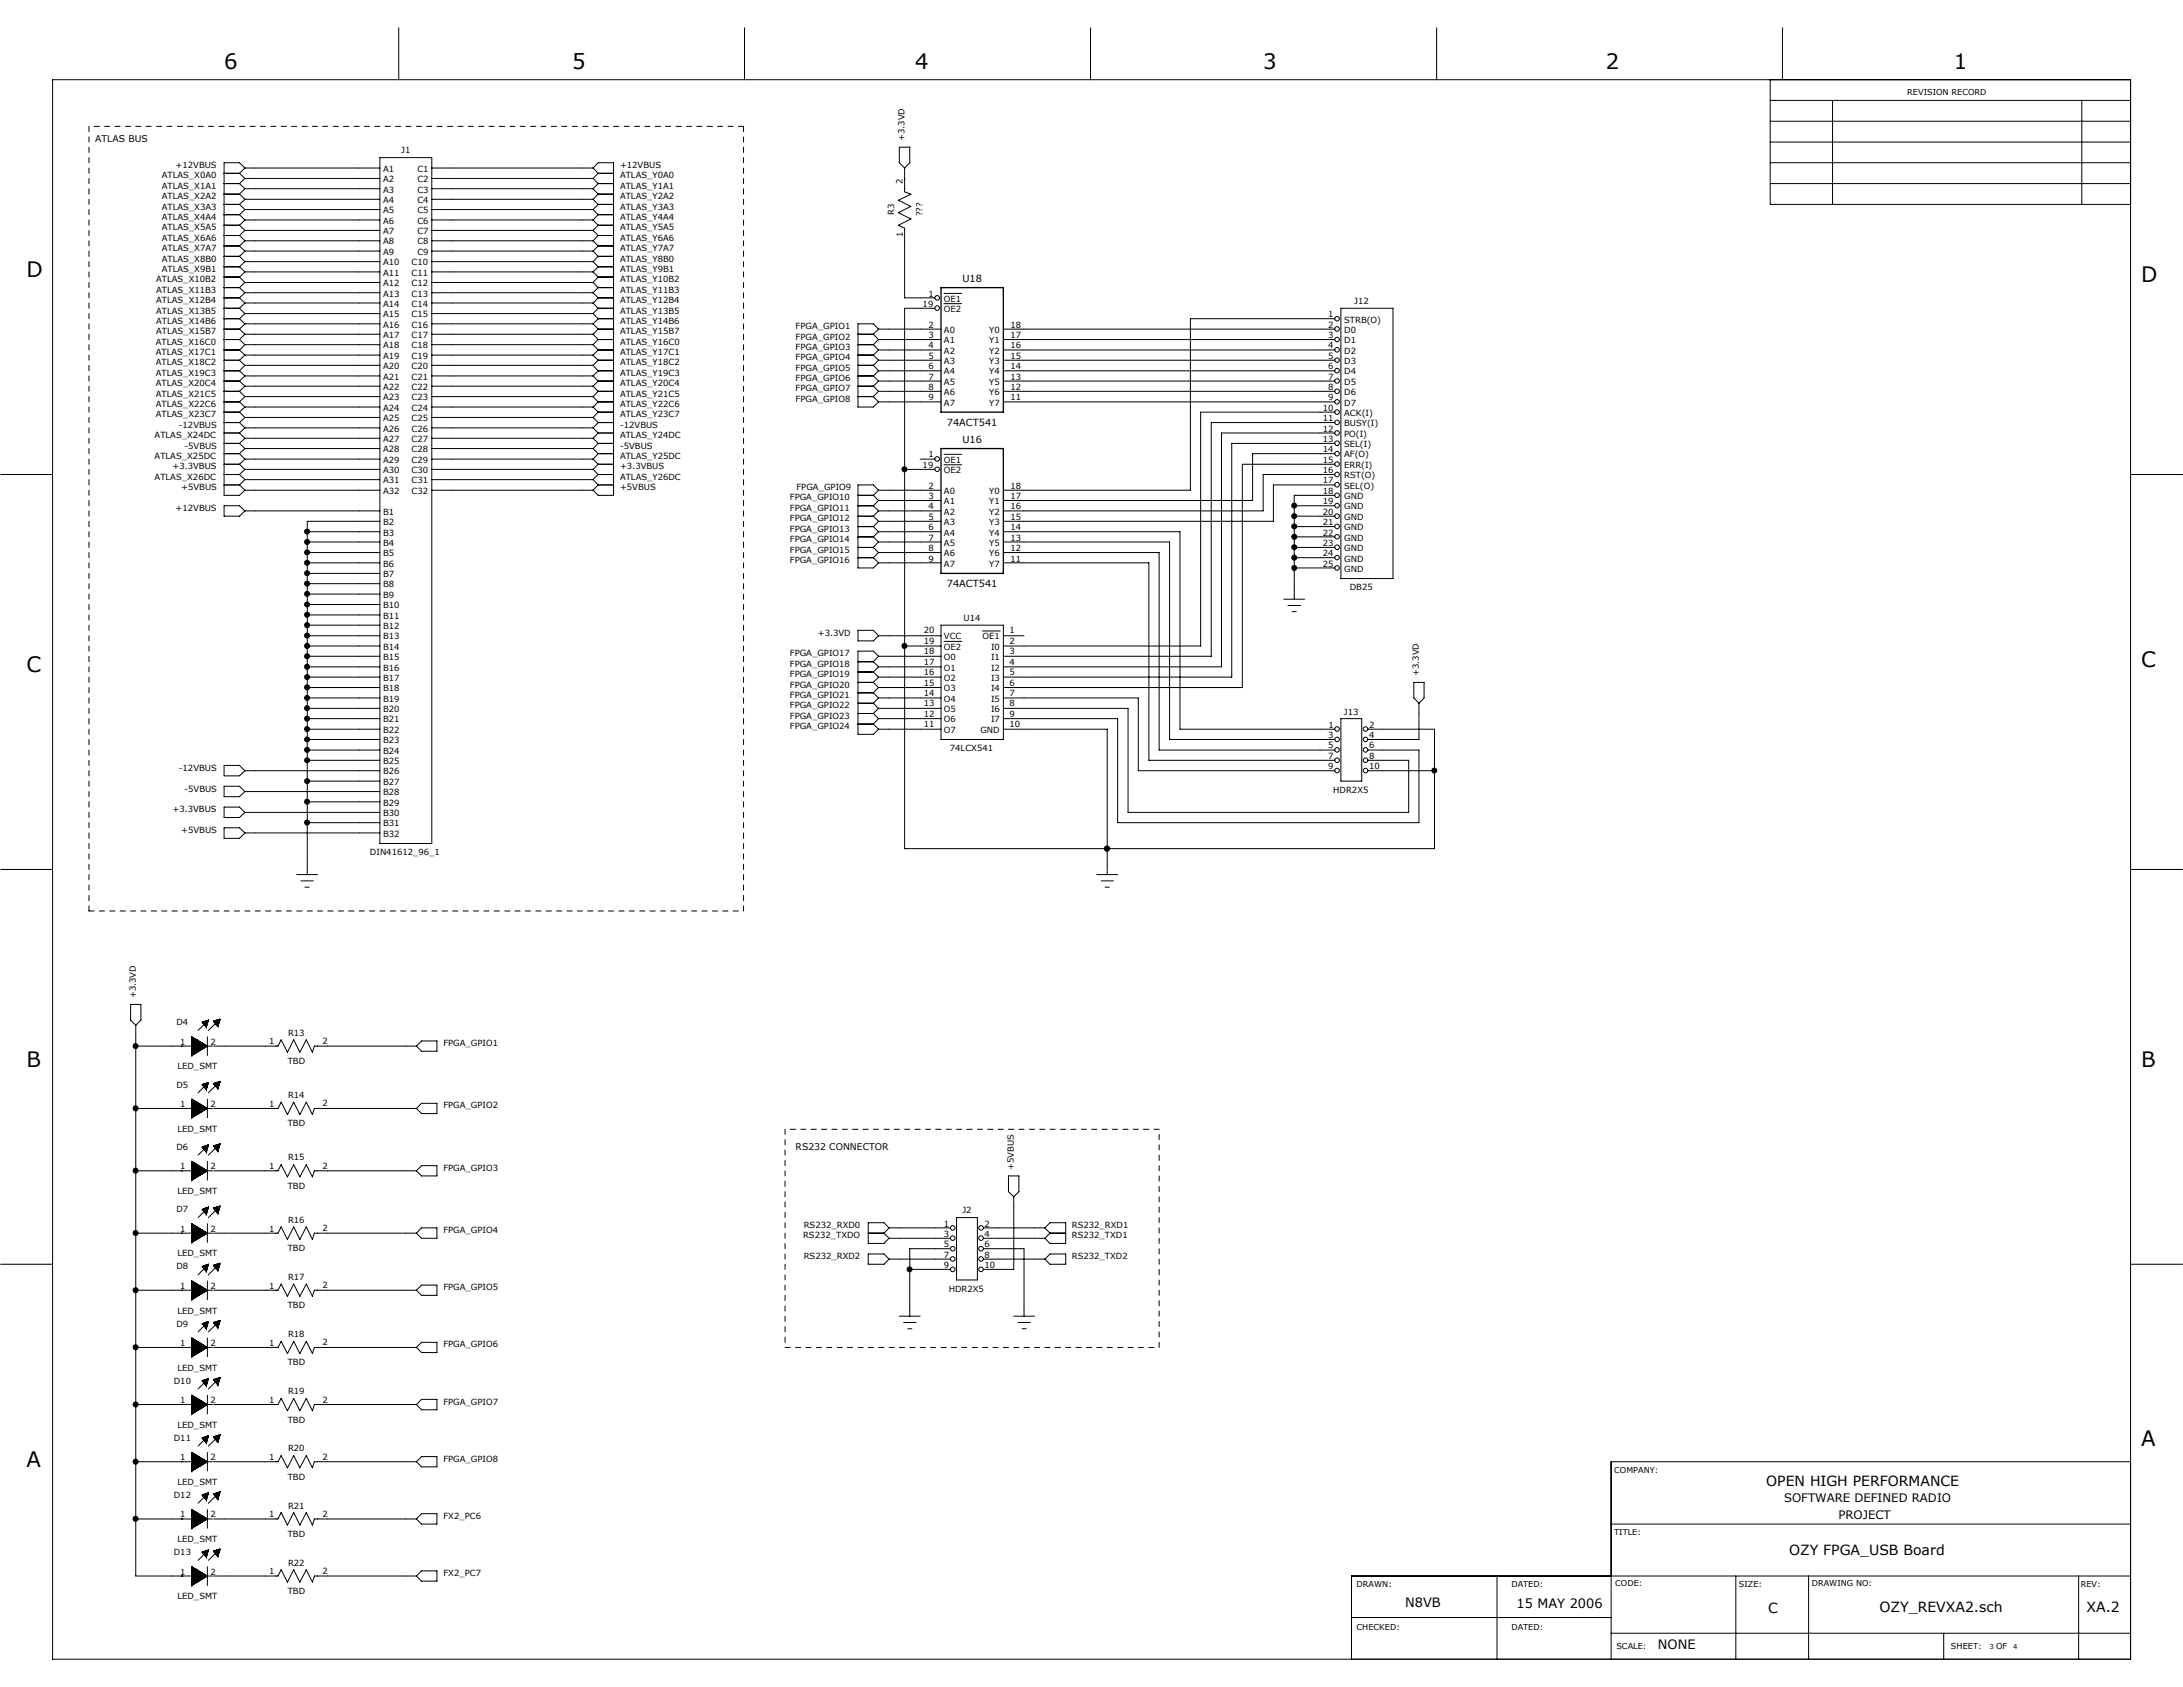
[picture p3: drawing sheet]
<svg xmlns="http://www.w3.org/2000/svg" width="279mm" height="216mm" viewBox="0 0 279 216" stroke-linecap="round" stroke-linejoin="round" font-family="sans-serif">
<defs><g id="words">
<g font-size="2.7">
<text x="28.7" y="8.9">6</text>
<text x="73.2" y="8.9">5</text>
<text x="117.1" y="8.9">4</text>
<text x="161.7" y="8.9">3</text>
<text x="205.5" y="8.9">2</text>
<text x="250.1" y="8.9">1</text>
<text x="3.4" y="35.5">D</text>
<text x="274" y="36.2">D</text>
<text x="3.4" y="86">C</text>
<text x="274" y="85.3">C</text>
<text x="3.4" y="136.5">B</text>
<text x="274" y="136.5">B</text>
<text x="274" y="185.1">A</text>
<text x="3.4" y="187.7">A</text>
</g>
<g font-size="1.8">
<text x="226.1" y="190.1">OPEN HIGH PERFORMANCE</text>
<text x="229" y="199.1">OZY FPGA_USB Board</text>
<text x="226.3" y="206.4">C</text>
<text x="240.6" y="206.2">OZY_REVXA2.sch</text>
<text x="267.1" y="206.2">XA.2</text>
</g>
<g font-size="1.7">
<text x="179.9" y="205.6">N8VB</text>
<text x="194.1" y="205.8">15 MAY 2006</text>
<text x="212.2" y="211.1">NONE</text>
</g>
<g font-size="1.5">
<text x="228.3" y="192.3">SOFTWARE DEFINED RADIO</text>
<text x="235.3" y="194.4">PROJECT</text>
</g>
<g font-size="1.3">
<text x="123.2" y="36.2">U18</text>
<text x="121.2" y="54.6">74ACT541</text>
<text x="123.2" y="56.7">U16</text>
<text x="121.2" y="75.2">74ACT541</text>
</g>
<g font-size="1.2">
<text x="12.2" y="18.2">ATLAS BUS</text>
<text x="101.8" y="147.2">RS232 CONNECTOR</text>
</g>
<g font-size="1.1">
<text x="20.7" y="22.8">ATLAS_X0A0</text>
<text x="22.5" y="21.5">+12VBUS</text>
<text x="49" y="22">A1</text>
<text x="49" y="23.3">A2</text>
<text x="51.4" y="19.6">J1</text>
<text x="53.4" y="22">C1</text>
<text x="53.4" y="23.3">C2</text>
<text x="79.4" y="21.5">+12VBUS</text>
<text x="79.4" y="22.8">ATLAS_Y0A0</text>
<text x="115.5" y="23.5" transform="rotate(-90 115.5 23.5)">2</text>
<text x="115.8" y="18.1" transform="rotate(-90 115.8 18.1)">+3.3VD</text>
<text x="20.7" y="24.2">ATLAS_X1A1</text>
<text x="20.7" y="25.5">ATLAS_X2A2</text>
<text x="20.7" y="26.8">ATLAS_X3A3</text>
<text x="20.7" y="28.2">ATLAS_X4A4</text>
<text x="20.7" y="29.5">ATLAS_X5A5</text>
<text x="49" y="24.6">A3</text>
<text x="49" y="26">A4</text>
<text x="49" y="27.3">A5</text>
<text x="49" y="28.6">A6</text>
<text x="49" y="30">A7</text>
<text x="53.4" y="24.6">C3</text>
<text x="53.4" y="26">C4</text>
<text x="53.4" y="27.3">C5</text>
<text x="53.4" y="28.6">C6</text>
<text x="53.4" y="30">C7</text>
<text x="79.4" y="24.2">ATLAS_Y1A1</text>
<text x="79.4" y="25.5">ATLAS_Y2A2</text>
<text x="79.4" y="26.8">ATLAS_Y3A3</text>
<text x="79.4" y="28.2">ATLAS_Y4A4</text>
<text x="79.4" y="29.5">ATLAS_Y5A5</text>
<text x="114.4" y="27.5" transform="rotate(-90 114.4 27.5)">R3</text>
<text x="118.1" y="27.7" transform="rotate(-90 118.1 27.7)">???</text>
<text x="20.7" y="30.8">ATLAS_X6A6</text>
<text x="20.7" y="32.1">ATLAS_X7A7</text>
<text x="20.7" y="33.5">ATLAS_X8B0</text>
<text x="20.7" y="34.8">ATLAS_X9B1</text>
<text x="49" y="31.3">A8</text>
<text x="49" y="32.6">A9</text>
<text x="49" y="34">A10</text>
<text x="49" y="35.3">A11</text>
<text x="52.7" y="34">C10</text>
<text x="52.7" y="35.3">C11</text>
<text x="53.4" y="31.3">C8</text>
<text x="53.4" y="32.6">C9</text>
<text x="79.4" y="30.8">ATLAS_Y6A6</text>
<text x="79.4" y="32.1">ATLAS_Y7A7</text>
<text x="79.4" y="33.5">ATLAS_Y8B0</text>
<text x="79.4" y="34.8">ATLAS_Y9B1</text>
<text x="115.6" y="30.4" transform="rotate(-90 115.6 30.4)">1</text>
<text x="20" y="36.2">ATLAS_X10B2</text>
<text x="20" y="37.5">ATLAS_X11B3</text>
<text x="20" y="38.8">ATLAS_X12B4</text>
<text x="20" y="40.1">ATLAS_X13B5</text>
<text x="20" y="41.4">ATLAS_X14B6</text>
<text x="49" y="36.6">A12</text>
<text x="49" y="38">A13</text>
<text x="49" y="39.3">A14</text>
<text x="49" y="40.6">A15</text>
<text x="49" y="41.9">A16</text>
<text x="52.7" y="36.6">C12</text>
<text x="52.7" y="38">C13</text>
<text x="52.7" y="39.3">C14</text>
<text x="52.7" y="40.6">C15</text>
<text x="52.7" y="41.9">C16</text>
<text x="79.4" y="36.2">ATLAS_Y10B2</text>
<text x="79.4" y="37.5">ATLAS_Y11B3</text>
<text x="79.4" y="38.8">ATLAS_Y12B4</text>
<text x="79.4" y="40.1">ATLAS_Y13B5</text>
<text x="79.4" y="41.4">ATLAS_Y14B6</text>
<text x="118.1" y="39.3">19</text>
<text x="118.8" y="38">1</text>
<text x="118.8" y="41.9">2</text>
<text x="120.8" y="39.9">OE2</text>
<text x="120.8" y="38.6">OE1</text>
<text x="129.3" y="41.9">18</text>
<text x="170" y="40.6">1</text>
<text x="170" y="41.9">2</text>
<text x="172" y="41.3">STRB(O)</text>
<text x="173.3" y="38.9">J12</text>
<text x="19.9" y="44.1">ATLAS_X16C0</text>
<text x="19.9" y="45.4">ATLAS_X17C1</text>
<text x="19.9" y="46.8">ATLAS_X18C2</text>
<text x="20" y="42.8">ATLAS_X15B7</text>
<text x="49" y="43.3">A17</text>
<text x="49" y="44.6">A18</text>
<text x="49" y="45.9">A19</text>
<text x="49" y="47.2">A20</text>
<text x="52.7" y="43.3">C17</text>
<text x="52.7" y="44.6">C18</text>
<text x="52.7" y="45.9">C19</text>
<text x="52.7" y="47.2">C20</text>
<text x="79.4" y="42.8">ATLAS_Y15B7</text>
<text x="79.4" y="44.1">ATLAS_Y16C0</text>
<text x="79.4" y="45.4">ATLAS_Y17C1</text>
<text x="79.4" y="46.8">ATLAS_Y18C2</text>
<text x="101.8" y="42.1">FPGA_GPIO1</text>
<text x="101.8" y="43.5">FPGA_GPIO2</text>
<text x="101.8" y="44.8">FPGA_GPIO3</text>
<text x="101.8" y="47.5">FPGA_GPIO5</text>
<text x="101.8" y="46.1">FPGA_GPIO4</text>
<text x="118.8" y="43.3">3</text>
<text x="118.8" y="44.6">4</text>
<text x="118.8" y="45.9">5</text>
<text x="118.8" y="47.2">6</text>
<text x="120.8" y="42.6">A0</text>
<text x="120.8" y="43.9">A1</text>
<text x="120.8" y="45.3">A2</text>
<text x="120.8" y="46.6">A3</text>
<text x="120.8" y="47.9">A4</text>
<text x="126.6" y="42.6">Y0</text>
<text x="126.6" y="43.9">Y1</text>
<text x="126.6" y="45.3">Y2</text>
<text x="126.6" y="46.6">Y3</text>
<text x="126.6" y="47.9">Y4</text>
<text x="129.3" y="43.3">17</text>
<text x="129.3" y="44.6">16</text>
<text x="129.3" y="45.9">15</text>
<text x="129.3" y="47.2">14</text>
<text x="170" y="43.3">3</text>
<text x="170" y="44.6">4</text>
<text x="170" y="45.9">5</text>
<text x="170" y="47.2">6</text>
<text x="172" y="42.6">D0</text>
<text x="172" y="43.9">D1</text>
<text x="172" y="45.3">D2</text>
<text x="172" y="46.6">D3</text>
<text x="172" y="47.9">D4</text>
<text x="19.9" y="48.1">ATLAS_X19C3</text>
<text x="19.9" y="49.4">ATLAS_X20C4</text>
<text x="19.9" y="50.8">ATLAS_X21C5</text>
<text x="19.9" y="52.1">ATLAS_X22C6</text>
<text x="19.9" y="53.4">ATLAS_X23C7</text>
<text x="49" y="48.6">A21</text>
<text x="49" y="49.9">A22</text>
<text x="49" y="51.2">A23</text>
<text x="49" y="52.6">A24</text>
<text x="49" y="53.9">A25</text>
<text x="52.7" y="48.6">C21</text>
<text x="52.7" y="49.9">C22</text>
<text x="52.7" y="51.2">C23</text>
<text x="52.7" y="52.6">C24</text>
<text x="52.7" y="53.9">C25</text>
<text x="79.4" y="48.1">ATLAS_Y19C3</text>
<text x="79.4" y="49.4">ATLAS_Y20C4</text>
<text x="79.4" y="50.8">ATLAS_Y21C5</text>
<text x="79.4" y="52.1">ATLAS_Y22C6</text>
<text x="79.4" y="53.4">ATLAS_Y23C7</text>
<text x="101.8" y="50.1">FPGA_GPIO7</text>
<text x="101.8" y="48.8">FPGA_GPIO6</text>
<text x="101.8" y="51.4">FPGA_GPIO8</text>
<text x="118.8" y="48.6">7</text>
<text x="118.8" y="49.9">8</text>
<text x="118.8" y="51.2">9</text>
<text x="120.8" y="49.3">A5</text>
<text x="120.8" y="50.6">A6</text>
<text x="120.8" y="51.9">A7</text>
<text x="126.6" y="49.3">Y5</text>
<text x="126.6" y="50.6">Y6</text>
<text x="126.6" y="51.9">Y7</text>
<text x="129.3" y="48.6">13</text>
<text x="129.3" y="49.9">12</text>
<text x="129.3" y="51.2">11</text>
<text x="169.3" y="52.6">10</text>
<text x="169.3" y="53.9">11</text>
<text x="170" y="48.6">7</text>
<text x="170" y="49.9">8</text>
<text x="170" y="51.2">9</text>
<text x="172" y="49.3">D5</text>
<text x="172" y="50.6">D6</text>
<text x="172" y="51.9">D7</text>
<text x="172" y="53.2">ACK(I)</text>
<text x="19.8" y="56.1">ATLAS_X24DC</text>
<text x="19.8" y="58.8">ATLAS_X25DC</text>
<text x="22.9" y="54.8">-12VBUS</text>
<text x="23.6" y="57.4">-5VBUS</text>
<text x="49" y="55.2">A26</text>
<text x="49" y="56.6">A27</text>
<text x="49" y="57.9">A28</text>
<text x="49" y="59.2">A29</text>
<text x="52.7" y="55.2">C26</text>
<text x="52.7" y="56.6">C27</text>
<text x="52.7" y="57.9">C28</text>
<text x="52.7" y="59.2">C29</text>
<text x="79.4" y="54.8">-12VBUS</text>
<text x="79.4" y="57.4">-5VBUS</text>
<text x="79.4" y="56.1">ATLAS_Y24DC</text>
<text x="79.4" y="58.8">ATLAS_Y25DC</text>
<text x="118.1" y="59.9">19</text>
<text x="118.8" y="58.5">1</text>
<text x="120.8" y="59.2">OE1</text>
<text x="169.3" y="55.2">12</text>
<text x="169.3" y="56.6">13</text>
<text x="169.3" y="57.9">14</text>
<text x="169.3" y="59.2">15</text>
<text x="172" y="54.6">BUSY(I)</text>
<text x="172" y="55.9">PO(I)</text>
<text x="172" y="57.2">SEL(I)</text>
<text x="172" y="58.5">AF(O)</text>
<text x="172" y="59.9">ERR(I)</text>
<text x="19.8" y="61.4">ATLAS_X26DC</text>
<text x="22.1" y="60.1">+3.3VBUS</text>
<text x="22.5" y="65.4">+12VBUS</text>
<text x="23.2" y="62.7">+5VBUS</text>
<text x="49" y="60.6">A30</text>
<text x="49" y="61.9">A31</text>
<text x="49" y="63.2">A32</text>
<text x="49" y="65.9">B1</text>
<text x="52.7" y="60.6">C30</text>
<text x="52.7" y="61.9">C31</text>
<text x="52.7" y="63.2">C32</text>
<text x="79.4" y="60.1">+3.3VBUS</text>
<text x="79.4" y="62.7">+5VBUS</text>
<text x="79.4" y="61.4">ATLAS_Y26DC</text>
<text x="101.1" y="64.1">FPGA_GPIO10</text>
<text x="101.1" y="65.4">FPGA_GPIO11</text>
<text x="101.9" y="62.7">FPGA_GPIO9</text>
<text x="118.8" y="62.5">2</text>
<text x="118.8" y="63.9">3</text>
<text x="118.8" y="65.2">4</text>
<text x="120.8" y="60.6">OE2</text>
<text x="120.8" y="63.2">A0</text>
<text x="120.8" y="64.5">A1</text>
<text x="120.8" y="65.9">A2</text>
<text x="126.6" y="63.2">Y0</text>
<text x="126.6" y="64.5">Y1</text>
<text x="126.6" y="65.9">Y2</text>
<text x="129.3" y="62.5">18</text>
<text x="129.3" y="63.9">17</text>
<text x="129.3" y="65.2">16</text>
<text x="169.3" y="60.6">16</text>
<text x="169.3" y="61.9">17</text>
<text x="169.3" y="63.2">18</text>
<text x="169.3" y="64.5">19</text>
<text x="169.3" y="65.9">20</text>
<text x="172" y="61.2">RST(O)</text>
<text x="172" y="62.5">SEL(O)</text>
<text x="172" y="63.9">GND</text>
<text x="172" y="65.2">GND</text>
<text x="49" y="67.2">B2</text>
<text x="49" y="68.5">B3</text>
<text x="49" y="69.8">B4</text>
<text x="49" y="71.2">B5</text>
<text x="101.1" y="66.7">FPGA_GPIO12</text>
<text x="101.1" y="68.1">FPGA_GPIO13</text>
<text x="101.1" y="69.4">FPGA_GPIO14</text>
<text x="101.1" y="70.7">FPGA_GPIO15</text>
<text x="118.8" y="66.5">5</text>
<text x="118.8" y="67.9">6</text>
<text x="118.8" y="69.2">7</text>
<text x="118.8" y="70.5">8</text>
<text x="118.8" y="71.9">9</text>
<text x="120.8" y="67.2">A3</text>
<text x="120.8" y="68.5">A4</text>
<text x="120.8" y="69.8">A5</text>
<text x="120.8" y="71.2">A6</text>
<text x="126.6" y="67.2">Y3</text>
<text x="126.6" y="68.5">Y4</text>
<text x="126.6" y="69.8">Y5</text>
<text x="126.6" y="71.2">Y6</text>
<text x="129.3" y="66.5">15</text>
<text x="129.3" y="67.9">14</text>
<text x="129.3" y="69.2">13</text>
<text x="129.3" y="70.5">12</text>
<text x="129.3" y="71.9">11</text>
<text x="169.3" y="67.2">21</text>
<text x="169.3" y="68.5">22</text>
<text x="169.3" y="69.8">23</text>
<text x="169.3" y="71.2">24</text>
<text x="172" y="66.5">GND</text>
<text x="172" y="67.9">GND</text>
<text x="172" y="69.2">GND</text>
<text x="172" y="70.5">GND</text>
<text x="172" y="71.9">GND</text>
<text x="49" y="72.5">B6</text>
<text x="49" y="73.8">B7</text>
<text x="49" y="75.2">B8</text>
<text x="49" y="76.5">B9</text>
<text x="49" y="77.8">B10</text>
<text x="101.1" y="72">FPGA_GPIO16</text>
<text x="120.8" y="72.5">A7</text>
<text x="126.6" y="72.5">Y7</text>
<text x="169.3" y="72.5">25</text>
<text x="172" y="73.2">GND</text>
<text x="172.8" y="75.5">DB25</text>
<text x="49" y="79.2">B11</text>
<text x="49" y="80.5">B12</text>
<text x="49" y="81.8">B13</text>
<text x="49" y="83.2">B14</text>
<text x="101.1" y="84">FPGA_GPIO17</text>
<text x="104.7" y="81.4">+3.3VD</text>
<text x="118.2" y="83.7">18</text>
<text x="118.2" y="81.1">20</text>
<text x="118.2" y="82.4">19</text>
<text x="120.8" y="81.8">VCC</text>
<text x="120.8" y="83.2">OE2</text>
<text x="123.3" y="79.5">U14</text>
<text x="125.8" y="81.8">OE1</text>
<text x="126.9" y="83.2">I0</text>
<text x="129.2" y="81.1">1</text>
<text x="129.2" y="82.4">2</text>
<text x="129.2" y="83.7">3</text>
<text x="49" y="84.5">B15</text>
<text x="49" y="85.8">B16</text>
<text x="49" y="87.1">B17</text>
<text x="49" y="88.5">B18</text>
<text x="49" y="89.8">B19</text>
<text x="101.1" y="85.3">FPGA_GPIO18</text>
<text x="101.1" y="86.7">FPGA_GPIO19</text>
<text x="101.1" y="88">FPGA_GPIO20</text>
<text x="101.1" y="89.3">FPGA_GPIO21</text>
<text x="118.2" y="85.1">17</text>
<text x="118.2" y="86.4">16</text>
<text x="118.2" y="87.7">15</text>
<text x="118.2" y="89">14</text>
<text x="120.8" y="84.5">O0</text>
<text x="120.8" y="85.8">O1</text>
<text x="120.8" y="87.1">O2</text>
<text x="120.8" y="88.5">O3</text>
<text x="120.8" y="89.8">O4</text>
<text x="126.9" y="84.5">I1</text>
<text x="126.9" y="85.8">I2</text>
<text x="126.9" y="87.1">I3</text>
<text x="126.9" y="88.5">I4</text>
<text x="126.9" y="89.8">I5</text>
<text x="129.2" y="85.1">4</text>
<text x="129.2" y="86.4">5</text>
<text x="129.2" y="87.7">6</text>
<text x="129.2" y="89">7</text>
<text x="181.6" y="86.5" transform="rotate(-90 181.6 86.5)">+3.3VD</text>
<text x="49" y="91.1">B20</text>
<text x="49" y="92.5">B21</text>
<text x="49" y="93.8">B22</text>
<text x="49" y="95.1">B23</text>
<text x="101.1" y="90.7">FPGA_GPIO22</text>
<text x="101.1" y="92">FPGA_GPIO23</text>
<text x="101.1" y="93.3">FPGA_GPIO24</text>
<text x="118.2" y="90.4">13</text>
<text x="118.2" y="91.7">12</text>
<text x="118.2" y="93">11</text>
<text x="120.8" y="91.1">O5</text>
<text x="120.8" y="92.5">O6</text>
<text x="120.8" y="93.8">O7</text>
<text x="125.5" y="93.8">GND</text>
<text x="126.9" y="91.1">I6</text>
<text x="126.9" y="92.5">I7</text>
<text x="129.2" y="90.4">8</text>
<text x="129.2" y="91.7">9</text>
<text x="129.2" y="93">10</text>
<text x="170" y="94.5">3</text>
<text x="170" y="95.8">5</text>
<text x="170" y="93.1">1</text>
<text x="172" y="91.5">J13</text>
<text x="175.2" y="93.1">2</text>
<text x="175.2" y="94.5">4</text>
<text x="175.2" y="95.8">6</text>
<text x="22.9" y="98.6">-12VBUS</text>
<text x="23.6" y="101.3">-5VBUS</text>
<text x="49" y="96.4">B24</text>
<text x="49" y="97.8">B25</text>
<text x="49" y="99.1">B26</text>
<text x="49" y="100.4">B27</text>
<text x="49" y="101.8">B28</text>
<text x="121.6" y="96.2">74LCX541</text>
<text x="170" y="97.1">7</text>
<text x="170" y="98.4">9</text>
<text x="170.6" y="101.5">HDR2X5</text>
<text x="175.2" y="97.1">8</text>
<text x="175.2" y="98.4">10</text>
<text x="22.1" y="104">+3.3VBUS</text>
<text x="23.2" y="106.6">+5VBUS</text>
<text x="49" y="103.1">B29</text>
<text x="49" y="104.4">B30</text>
<text x="49" y="105.8">B31</text>
<text x="49" y="107.1">B32</text>
<text x="47.3" y="109.5">DIN41612_96_1</text>
<text x="17.4" y="127.8" transform="rotate(-90 17.4 127.8)">+3.3VD</text>
<text x="22.6" y="131.2">D4</text>
<text x="22.7" y="136.9">LED_SMT</text>
<text x="23.1" y="133.7">1</text>
<text x="26.9" y="133.7">2</text>
<text x="34.4" y="133.6">1</text>
<text x="36.8" y="136.2">TBD</text>
<text x="36.9" y="132.5">R13</text>
<text x="41.3" y="133.6">2</text>
<text x="56.7" y="133.9">FPGA_GPIO1</text>
<text x="22.6" y="139.2">D5</text>
<text x="23.1" y="141.7">1</text>
<text x="26.9" y="141.7">2</text>
<text x="34.4" y="141.6">1</text>
<text x="36.9" y="140.5">R14</text>
<text x="41.3" y="141.6">2</text>
<text x="56.7" y="141.9">FPGA_GPIO2</text>
<text x="22.6" y="147.2">D6</text>
<text x="22.7" y="144.8">LED_SMT</text>
<text x="23.1" y="149.6">1</text>
<text x="26.9" y="149.6">2</text>
<text x="34.4" y="149.6">1</text>
<text x="36.8" y="144.2">TBD</text>
<text x="36.9" y="148.5">R15</text>
<text x="41.3" y="149.6">2</text>
<text x="56.7" y="149.8">FPGA_GPIO3</text>
<text x="129.8" y="149.7" transform="rotate(-90 129.8 149.7)">+5VBUS</text>
<text x="22.6" y="155.2">D7</text>
<text x="22.7" y="152.8">LED_SMT</text>
<text x="36.8" y="152.1">TBD</text>
<text x="123.2" y="155.3">J2</text>
<text x="22.7" y="160.8">LED_SMT</text>
<text x="23.1" y="157.6">1</text>
<text x="26.9" y="157.6">2</text>
<text x="34.4" y="157.6">1</text>
<text x="36.8" y="160.1">TBD</text>
<text x="36.9" y="156.5">R16</text>
<text x="41.3" y="157.6">2</text>
<text x="56.7" y="157.8">FPGA_GPIO4</text>
<text x="102.8" y="158.5">RS232_TXDO</text>
<text x="102.9" y="157.1">RS232_RXD0</text>
<text x="102.9" y="161.1">RS232_RXD2</text>
<text x="120.8" y="157">1</text>
<text x="120.8" y="158.3">3</text>
<text x="120.8" y="159.6">5</text>
<text x="120.8" y="161">7</text>
<text x="126" y="157">2</text>
<text x="126" y="158.3">4</text>
<text x="126" y="159.6">6</text>
<text x="126" y="161">8</text>
<text x="137.2" y="157.1">RS232_RXD1</text>
<text x="137.2" y="158.5">RS232_TXD1</text>
<text x="137.2" y="161.1">RS232_TXD2</text>
<text x="22.6" y="162.5">D8</text>
<text x="23.1" y="165">1</text>
<text x="26.9" y="165">2</text>
<text x="34.4" y="164.9">1</text>
<text x="36.8" y="167.4">TBD</text>
<text x="36.9" y="163.8">R17</text>
<text x="41.3" y="164.9">2</text>
<text x="56.7" y="165.1">FPGA_GPIO5</text>
<text x="120.8" y="162.3">9</text>
<text x="121.4" y="165.3">HDR2X5</text>
<text x="126" y="162.3">10</text>
<text x="22.6" y="169.8">D9</text>
<text x="22.7" y="168.1">LED_SMT</text>
<text x="23.1" y="172.3">1</text>
<text x="26.9" y="172.3">2</text>
<text x="34.4" y="172.2">1</text>
<text x="36.9" y="171.1">R18</text>
<text x="41.3" y="172.2">2</text>
<text x="56.7" y="172.4">FPGA_GPIO6</text>
<text x="22.2" y="177.1">D10</text>
<text x="22.7" y="175.4">LED_SMT</text>
<text x="23.1" y="179.6">1</text>
<text x="26.9" y="179.6">2</text>
<text x="34.4" y="179.6">1</text>
<text x="36.8" y="174.8">TBD</text>
<text x="36.9" y="178.4">R19</text>
<text x="41.3" y="179.5">2</text>
<text x="56.7" y="179.7">FPGA_GPIO7</text>
<text x="22.2" y="184.4">D11</text>
<text x="22.7" y="182.7">LED_SMT</text>
<text x="36.8" y="182.1">TBD</text>
<text x="36.9" y="185.8">R20</text>
<text x="22.2" y="191.7">D12</text>
<text x="22.7" y="190">LED_SMT</text>
<text x="23.1" y="186.9">1</text>
<text x="26.9" y="186.9">2</text>
<text x="34.4" y="186.9">1</text>
<text x="36.8" y="189.4">TBD</text>
<text x="41.3" y="186.8">2</text>
<text x="56.7" y="187.1">FPGA_GPIO8</text>
<text x="22.7" y="197.4">LED_SMT</text>
<text x="23.1" y="194.2">1</text>
<text x="26.9" y="194.2">2</text>
<text x="34.4" y="194.2">1</text>
<text x="36.8" y="196.7">TBD</text>
<text x="36.9" y="193.1">R21</text>
<text x="41.3" y="194.1">2</text>
<text x="56.7" y="194.4">FX2_PC6</text>
<text x="22.2" y="199">D13</text>
<text x="23.1" y="201.5">1</text>
<text x="26.9" y="201.5">2</text>
<text x="34.4" y="201.5">1</text>
<text x="36.9" y="200.4">R22</text>
<text x="41.3" y="201.4">2</text>
<text x="56.7" y="201.7">FX2_PC7</text>
<text x="22.7" y="204.7">LED_SMT</text>
<text x="36.8" y="204">TBD</text>
</g>
<g font-size="1">
<text x="244.1" y="12.2">REVISION RECORD</text>
<text x="206.6" y="188.6">COMPANY:</text>
<text x="206.6" y="196.5">TITLE:</text>
<text x="173.6" y="203.2">DRAWN:</text>
<text x="193.4" y="203.2">DATED:</text>
<text x="206.7" y="203">CODE:</text>
<text x="222.5" y="203.2">SIZE:</text>
<text x="231.9" y="203">DRAWING NO:</text>
<text x="266.3" y="203.2">REV:</text>
<text x="173.6" y="208.6">CHECKED:</text>
<text x="193.4" y="208.6">DATED:</text>
<text x="206.9" y="211">SCALE:</text>
<text x="249.7" y="211">SHEET:</text>
<text x="255.5" y="211">OF</text>
</g>
<g font-size=".9">
<text x="254.6" y="211">3</text>
<text x="257.7" y="211">4</text>
</g>
</g></defs>
<g fill="none" stroke="#000" stroke-width=".13">
<path d="M6.7 10.2h266v202.1h-266zM11.4 16.2v.6M11.4 17.5v.7M11.4 18.8v.7M12 16.2h.7M13.4 16.2h.7M14.7 16.2h.7M16 16.2h.7M17.4 16.2h.6M18.7 16.2h.6M20 16.2h.7M21.4 16.2h.6"/>
<path d="M22.7 16.2h.7M24 16.2h.7M25.4 16.2h.6M26.7 16.2h.6M28 16.2h.7M29.3 16.2h.7M30.6 16.2h.7M32 16.2h.7M33.3 16.2h.7M34.7 16.2h.6M36 16.2h.7M37.3 16.2h.7"/>
<path d="M38.7 16.2h.6M40 16.2h.6M41.3 16.2h.7M42.7 16.2h.6M44 16.2h.6M45.3 16.2h.7M46.6 16.2h.7M48 16.2h.6M49.3 16.2h.7M50.6 16.2h.7M51 3.6v6.6M51.9 16.2h.7"/>
<path d="M53.3 16.2h.7M54.6 16.2h.7M55.9 16.2h.7M57.3 16.2h.6M58.6 16.2h.7M59.9 16.2h.7M61.3 16.2h.6M62.6 16.2h.6M63.9 16.2h.7M65.3 16.2h.6M66.6 16.2h.6M67.9 16.2h.7"/>
<path d="M69.2 16.2h.7M70.6 16.2h.6M71.9 16.2h.7M73.2 16.2h.7M74.5 16.2h.7M75.9 16.2h.7M77.2 16.2h.7M78.5 16.2h.7M79.9 16.2h.6M81.2 16.2h.7M82.5 16.2h.7M83.9 16.2h.6"/>
<path d="M85.2 16.2h.7M86.5 16.2h.7M87.9 16.2h.6M89.2 16.2h.6M90.5 16.2h.7M91.8 16.2h.7M93.2 16.2h.6M94.5 16.2h.7v.6M95.2 17.5v.7M95.2 18.8v.7M95.3 3.6v6.6M115.1 18.8h1.3v2l-.6 .7-.7-.7z"/>
<path d="M139.6 3.6v6.6M183.9 3.6v6.6M226.6 10.2v16h46.1M226.6 15.5h46.1M226.6 12.8h46.1M226.6 18.2h46.1M228.1 3.6v6.6M234.5 12.8v13.4M266.4 12.8v13.4M11.4 20.2v.6M11.4 21.5v.7M11.4 22.8v.7"/>
<path d="M11.4 24.2v.6M11.4 25.5v.7M11.4 26.8v.7M11.4 28.2v.6M11.4 29.5v.6M11.4 30.8v.7M11.4 32.1v.7M11.4 33.5v.6M11.4 34.8v.7M11.4 36.2v.6M11.4 37.5v.6M11.4 38.8v.7"/>
<path d="M28.7 26.2h1.9M28.7 23.5h1.9M28.7 38.1h1.9M28.7 39.5h1.9M28.7 22.2h1.9M28.7 24.8h1.9M28.7 27.5h1.9M28.7 28.8h1.9M28.7 30.1h1.9M28.7 31.5h1.9M28.7 32.8h1.9M28.7 34.1h1.9"/>
<path d="M28.7 35.5h1.9M28.7 36.8h1.9M30.6 22.2l.7 .6M30.6 23.5l.7 .7M30.6 24.8l.7 .7M30.6 26.2l.7 .6M30.6 27.5l.7 .7M30.6 28.8l.7 .7M30.6 30.1l.7 .7M30.6 31.5l.7 .6M30.6 32.8l.7 .7M30.6 34.1l.7 .7"/>
<path d="M30.6 35.5l.7 .7M30.6 36.8l.7 .7M30.6 38.1l.7 .7M30.6 39.5l.7 .6M31.3 21.5l-.7-.7h-1.9v42.6h1.9l.7-.7M31.3 21.5h17.3M31.3 22.8h17.3M31.3 24.2h17.3M31.3 25.5h17.3M31.3 26.8h17.3M31.3 28.2h17.3M31.3 29.5h17.3"/>
<path d="M31.3 30.8h17.3M31.3 32.1h17.3M31.3 33.5h17.3M31.3 34.8h17.3M31.3 36.2h17.3M31.3 37.5h17.3M31.3 38.8h17.3M31.3 21.5l-.7 .7M31.3 22.8l-.7 .7M31.3 24.2l-.7 .6M31.3 25.5l-.7 .7M31.3 26.8l-.7 .7"/>
<path d="M31.3 28.2l-.7 .6M31.3 29.5l-.7 .6M31.3 30.8l-.7 .7M31.3 32.1l-.7 .7M31.3 33.5l-.7 .6M31.3 34.8l-.7 .7M31.3 36.2l-.7 .6M31.3 37.5l-.7 .6M31.3 38.8l-.7 .7M48.6 20.2h6.7v87.7h-6.7zM55.3 21.5h20.6M55.3 22.8h20.6"/>
<path d="M55.3 24.2h20.6M55.3 25.5h20.6M55.3 26.8h20.6M55.3 28.2h20.6M55.3 29.5h20.6M55.3 30.8h20.6M55.3 32.1h20.6M55.3 33.5h20.6M55.3 34.8h20.6M55.3 36.2h20.6M55.3 37.5h20.6M55.3 38.8h20.6"/>
<path d="M75.9 21.5l.7-.7h1.9v42.6h-1.9l-.7-.7M75.9 21.5l.7 .7M75.9 22.8l.7 .7M75.9 24.2l.7 .6M75.9 25.5l.7 .7M75.9 26.8l.7 .7M75.9 28.2l.7 .6M75.9 29.5l.7 .6M75.9 30.8l.7 .7M75.9 32.1l.7 .7M75.9 33.5l.7 .6M75.9 34.8l.7 .7"/>
<path d="M75.9 36.2l.7 .6M75.9 37.5l.7 .6M75.9 38.8l.7 .7M76.6 26.2h1.9M76.6 23.5h1.9M76.6 38.1h1.9M76.6 39.5h1.9M76.6 22.2h1.9M76.6 24.8h1.9M76.6 27.5h1.9M76.6 28.8h1.9M76.6 30.1h1.9"/>
<path d="M76.6 31.5h1.9M76.6 32.8h1.9M76.6 34.1h1.9M76.6 35.5h1.9M76.6 36.8h1.9M76.6 22.2l-.7 .6M76.6 23.5l-.7 .7M76.6 24.8l-.7 .7M76.6 26.2l-.7 .6M76.6 27.5l-.7 .7M76.6 28.8l-.7 .7M76.6 30.1l-.7 .7"/>
<path d="M76.6 31.5l-.7 .6M76.6 32.8l-.7 .7M76.6 34.1l-.7 .7M76.6 35.5l-.7 .7M76.6 36.8l-.7 .7M76.6 38.1l-.7 .7M76.6 39.5l-.7 .6M95.2 20.2v.6M95.2 21.5v.7M95.2 22.8v.7M95.2 24.2v.6M95.2 25.5v.7"/>
<path d="M95.2 26.8v.7M95.2 28.2v.6M95.2 29.5v.6M95.2 30.8v.7M95.2 32.1v.7M95.2 33.5v.6M95.2 34.8v.7M95.2 36.2v.6M95.2 37.5v.6M95.2 38.8v.7M115.8 22.8h.1M115.8 21.5v3.1l.8 .2-1.6 .8 1.6 .8-1.6 .8 1.6 .8-1.6 .8 .8 .4v8.9h3.8"/>
<path d="M119.6 39.5h-3.8v69.1h67.8v-15.3h-8.5M120.8 37.5h2.3M120.8 38.9h2.3M171.6 39.5h6.7v34.5h-6.7zM226.6 23.5h46.1M226.6 20.8h46.1M11.4 40.1v.7M11.4 41.4v.7M11.4 42.8v.7M11.4 44.1v.7M11.4 45.4v.7M11.4 46.8v.7"/>
<path d="M11.4 48.1v.7M11.4 49.4v.7M11.4 50.8v.6M11.4 52.1v.6M11.4 53.4v.7M11.4 54.8v.6M11.4 56.1v.6M11.4 57.4v.7M11.4 58.8v.6M28.7 42.1h1.9M28.7 43.5h1.9M28.7 44.8h1.9"/>
<path d="M28.7 46.1h1.9M28.7 47.5h1.9M28.7 48.8h1.9M28.7 50.1h1.9M28.7 51.4h1.9M28.7 40.8h1.9M28.7 52.7h1.9M28.7 54.1h1.9M28.7 55.4h1.9M28.7 56.7h1.9M28.7 58.1h1.9M28.7 59.4h1.9"/>
<path d="M30.6 54.1l.7 .7M30.6 56.7l.7 .7M30.6 59.4l.7 .7M30.6 40.8l.7 .6M30.6 42.1l.7 .7M30.6 43.5l.7 .6M30.6 44.8l.7 .6M30.6 46.1l.7 .7M30.6 47.5l.7 .6M30.6 48.8l.7 .6M30.6 50.1l.7 .7M30.6 51.4l.7 .7"/>
<path d="M30.6 52.7l.7 .7M30.6 55.4l.7 .7M30.6 58.1l.7 .7M31.3 40.1h17.3M31.3 41.4h17.3M31.3 42.8h17.3M31.3 44.1h17.3M31.3 45.4h17.3M31.3 46.8h17.3M31.3 48.1h17.3M31.3 49.4h17.3M31.3 50.8h17.3"/>
<path d="M31.3 52.1h17.3M31.3 53.4h17.3M31.3 54.8h17.3M31.3 56.1h17.3M31.3 57.4h17.3M31.3 58.8h17.3M31.3 54.8l-.7 .6M31.3 57.4l-.7 .7M31.3 40.1l-.7 .7M31.3 41.4l-.7 .7M31.3 42.8l-.7 .7M31.3 44.1l-.7 .7"/>
<path d="M31.3 45.4l-.7 .7M31.3 46.8l-.7 .7M31.3 48.1l-.7 .7M31.3 49.4l-.7 .7M31.3 50.8l-.7 .6M31.3 52.1l-.7 .6M31.3 53.4l-.7 .7M31.3 56.1l-.7 .6M31.3 58.8l-.7 .6M55.3 40.1h20.6M55.3 41.4h20.6M55.3 42.8h20.6"/>
<path d="M55.3 44.1h20.6M55.3 45.4h20.6M55.3 46.8h20.6M55.3 48.1h20.6M55.3 49.4h20.6M55.3 50.8h20.6M55.3 52.1h20.6M55.3 53.4h20.6M55.3 54.8h20.6M55.3 56.1h20.6M55.3 57.4h20.6M55.3 58.8h20.6"/>
<path d="M75.9 54.8l.7 .6M75.9 57.4l.7 .7M75.9 40.1l.7 .7M75.9 41.4l.7 .7M75.9 42.8l.7 .7M75.9 44.1l.7 .7M75.9 45.4l.7 .7M75.9 46.8l.7 .7M75.9 48.1l.7 .7M75.9 49.4l.7 .7M75.9 50.8l.7 .6M75.9 52.1l.7 .6"/>
<path d="M75.9 53.4l.7 .7M75.9 56.1l.7 .6M75.9 58.8l.7 .6M76.6 42.1h1.9M76.6 43.5h1.9M76.6 44.8h1.9M76.6 46.1h1.9M76.6 47.5h1.9M76.6 48.8h1.9M76.6 50.1h1.9M76.6 51.4h1.9M76.6 40.8h1.9"/>
<path d="M76.6 52.7h1.9M76.6 54.1h1.9M76.6 55.4h1.9M76.6 56.7h1.9M76.6 58.1h1.9M76.6 59.4h1.9M76.6 54.1l-.7 .7M76.6 56.7l-.7 .7M76.6 59.4l-.7 .7M76.6 40.8l-.7 .6M76.6 42.1l-.7 .7M76.6 43.5l-.7 .6"/>
<path d="M76.6 44.8l-.7 .6M76.6 46.1l-.7 .7M76.6 47.5l-.7 .6M76.6 48.8l-.7 .6M76.6 50.1l-.7 .7M76.6 51.4l-.7 .7M76.6 52.7l-.7 .7M76.6 55.4l-.7 .7M76.6 58.1l-.7 .7M95.2 40.1v.7M95.2 41.4v.7M95.2 42.8v.7"/>
<path d="M95.2 44.1v.7M95.2 45.4v.7M95.2 46.8v.7M95.2 48.1v.7M95.2 49.4v.7M95.2 50.8v.6M95.2 52.1v.6M95.2 53.4v.7M95.2 54.8v.6M95.2 56.1v.6M95.2 57.4v.7M95.2 58.8v.6"/>
<path d="M109.8 42.8h2M109.8 44.1h2M109.8 45.4h2M109.8 46.8h2M109.8 48.1h2M109.8 49.4h2M109.8 50.8h2M111.8 42.8l.6 .7M111.8 44.1l.6 .7M111.8 46.8l.6 .7M111.8 49.4l.6 .7M111.8 45.4l.6 .7"/>
<path d="M111.8 48.1l.6 .7M111.8 50.8l.6 .6M112.4 42.1h8M112.4 43.5h8M112.4 44.8h8M112.4 46.1h8M112.4 47.5h8M112.4 48.8h8M112.4 50.1h8M112.4 51.4h8M112.4 42.1l-.6-.7h-2v10.7h2l.6-.7M112.4 42.1l-.6 .7"/>
<path d="M112.4 43.5l-.6 .6M112.4 44.8l-.6 .6M112.4 47.5l-.6 .6M112.4 50.1l-.6 .7M112.4 46.1l-.6 .7M112.4 48.8l-.6 .6M117.8 58.8h1.8M120.8 58.1h2.3M120.8 59.5h2.3M128.4 42.1h42.4M128.4 43.5h42.4M128.4 44.8h42.4"/>
<path d="M128.4 46.1h42.4M128.4 47.5h42.4M128.4 48.8h42.4M128.4 50.1h42.4M128.4 51.4h42.4M170.8 40.8h-18.4v21.9h-24M170.8 52.7h-17.1v30h-25.3M170.8 54.1h-15.8v29.9h-26.6M170.8 55.4h-14.5v29.9h-27.9M170.8 56.7h-13.2v30h-29.2M170.8 59.4h-11.8v28.6h-30.6M170.8 58.1h-10.5v6h-31.9"/>
<path d="M.1 60.7h6.6M11.4 60.1v.6M11.4 61.4v.7M11.4 62.7v.7M11.4 64.1v.6M11.4 65.4v.7M11.4 66.7v.7M11.4 68.1v.6M11.4 69.4v.7M11.4 70.7v.7M11.4 72v.7M11.4 73.4v.6"/>
<path d="M11.4 74.7v.7M11.4 76v.7M11.4 77.4v.6M11.4 78.7v.7M28.7 60.7h1.9M28.7 62.1h1.9M28.7 64.7h1.9l.7 .7-.7 .7h-1.9zM30.6 62.1l.7 .6M30.6 60.7l.7 .7M31.3 60.1h17.3M31.3 61.4h17.3M31.3 62.7h17.3"/>
<path d="M31.3 65.4h17.3M31.3 60.1l-.7 .6M31.3 61.4l-.7 .7M39.3 68.1h9.3M39.3 69.4h9.3M39.3 70.7h9.3M39.3 72h9.3M39.3 73.4h9.3M39.3 74.7h9.3M39.3 76h9.3M39.3 77.4h9.3M39.3 78.7h9.3"/>
<path d="M48.6 66.7h-9.3v45.2M55.3 60.1h20.6M55.3 61.4h20.6M55.3 62.7h20.6M75.9 60.1l.7 .6M75.9 61.4l.7 .7M76.6 60.7h1.9M76.6 62.1h1.9M76.6 62.1l-.7 .6M76.6 60.7l-.7 .7M95.2 60.1v.6M95.2 61.4v.7"/>
<path d="M95.2 62.7v.7M95.2 64.1v.6M95.2 65.4v.7M95.2 66.7v.7M95.2 68.1v.6M95.2 69.4v.7M95.2 70.7v.7M95.2 72v.7M95.2 73.4v.6M95.2 74.7v.7M95.2 76v.7M95.2 77.4v.6"/>
<path d="M95.2 78.7v.7M109.8 63.4h2M109.8 64.7h2M109.8 66.1h2M109.8 67.4h2M109.8 68.7h2M109.8 70.1h2M109.8 71.4h2M111.8 63.4l.6 .7M111.8 64.7l.6 .7M111.8 66.1l.6 .6M111.8 67.4l.6 .7"/>
<path d="M111.8 68.7l.6 .7M111.8 70.1l.6 .6M111.8 71.4l.6 .6M112.4 62.7h8M112.4 65.4h8M112.4 66.7h8M112.4 68.1h8M112.4 69.4h8M112.4 70.7h8M112.4 72h8M112.4 62.7l-.6-.6h-2v10.6h2l.6-.7M112.4 64.1h8"/>
<path d="M112.4 62.7l-.6 .7M112.4 64.1l-.6 .6M112.4 65.4l-.6 .7M112.4 66.7l-.6 .7M112.4 68.1l-.6 .6M112.4 69.4l-.6 .7M112.4 70.7l-.6 .7M115.8 60.1h3.8M128.4 70.7h20v25.3h22.4M128.4 68.1h22.6v25.2h19.8M128.4 69.4h21.3v25.2h21.1M128.4 72h18.6v25.3h23.8"/>
<path d="M164.3 76.7h2.7M164.8 77.5h1.7M165.4 78.3h.5M165.7 64.7h5.1M165.7 66.1h5.1M165.7 67.4h5.1M165.7 68.7h5.1M165.7 70.1h5.1M165.7 71.4h5.1M165.7 72.7h5.1M170.8 60.7h-9.1v4.7h-33.3M170.8 62.1h-7.8v4.6h-34.6"/>
<path d="M170.8 63.4h-5.1v13.3M272.7 60.7h6.7M11.4 80v.7M11.4 81.4v.6M11.4 82.7v.6M11.4 84v.7M11.4 85.3v.7M11.4 86.7v.6M11.4 88v.7M11.4 89.3v.7M11.4 90.7v.6M11.4 92v.7"/>
<path d="M11.4 93.3v.7M11.4 94.6v.7M11.4 96v.6M11.4 97.3v.7M11.4 98.6v.7M11.4 100v.6M28.7 98h1.9l.7 .6-.7 .7h-1.9zM31.3 98.6h17.3M39.3 80h9.3M39.3 81.4h9.3M39.3 82.7h9.3M39.3 84h9.3"/>
<path d="M39.3 85.3h9.3M39.3 86.7h9.3M39.3 88h9.3M39.3 89.3h9.3M39.3 90.7h9.3M39.3 92h9.3M39.3 93.3h9.3M39.3 94.6h9.3M39.3 96h9.3M39.3 97.3h9.3M39.3 100h9.3M95.2 80v.7"/>
<path d="M95.2 81.4v.6M95.2 82.7v.6M95.2 84v.7M95.2 85.3v.7M95.2 86.7v.6M95.2 88v.7M95.2 89.3v.7M95.2 90.7v.6M95.2 92v.7M95.2 93.3v.7M95.2 94.6v.7M95.2 96v.6"/>
<path d="M95.2 97.3v.7M95.2 98.6v.7M95.2 100v.6M109.8 80.7h2l.6 .7-.6 .6h-2zM109.8 84.7h2M109.8 86h2M109.8 87.3h2M109.8 88.7h2M109.8 90h2M109.8 91.3h2M109.8 92.7h2M111.8 84.7l.6 .6"/>
<path d="M111.8 86l.6 .7M111.8 87.3l.6 .7M111.8 88.7l.6 .6M111.8 90l.6 .7M111.8 91.3l.6 .7M111.8 92.7l.6 .6M112.4 81.4h8M112.4 84h8M112.4 85.3h8M112.4 86.7h8M112.4 88h8M112.4 89.3h8"/>
<path d="M112.4 90.7h8M112.4 92h8M112.4 93.3h8M112.4 84l-.6-.7h-2v10.7h2l.6-.7M112.4 84l-.6 .7M112.4 85.3l-.6 .7M112.4 86.7l-.6 .6M112.4 88l-.6 .7M112.4 89.3l-.6 .7M112.4 90.7l-.6 .6M112.4 92l-.6 .7M115.8 82.7h4.6"/>
<path d="M120.4 80h8v14.6h-8zM120.8 82.1h2.3M125.8 80.8h2.2M128.4 81.4h2.7M128.4 89.3h17.3v9.3h25.1M128.4 90.7h16v13.3h35.9v-6.7h-5.2M128.4 92h14.6v13.3h38.6v-9.3h-6.5M128.4 93.3h13.3v18.6M171.6 92h2.7v8h-2.7zM175.1 98.6h8.5M181 87.3h1.3v2l-.7 .7-.6-.7zM181.6 90v4.6h-6.5"/>
<path d="M.1 111.3h6.6M11.4 101.3v.7M11.4 102.6v.7M11.4 104v.6M11.4 105.3v.6M11.4 106.6v.7M11.4 107.9v.7M11.4 109.3v.6M11.4 110.6v.7M11.4 111.9v.7M11.4 113.3v.6M11.4 114.6v.7"/>
<path d="M11.4 115.9v.7h.6M12.7 116.6h.7M14.1 116.6h.6M15.4 116.6h.6M16.7 116.6h.7M18 116.6h.7M19.3 116.6h.7M20.7 116.6h.7M22 116.6h.7M23.4 116.6h.6M24.7 116.6h.7M26 116.6h.7"/>
<path d="M27.3 116.6h.7M28.7 116.6h.6M28.7 100.6h1.9l.7 .7-.7 .7h-1.9zM28.7 103.3h1.9l.7 .7-.7 .6h-1.9zM28.7 105.9h1.9l.7 .7-.7 .7h-1.9zM30 116.6h.6M31.3 116.6h.7M31.3 101.3h17.3M31.3 104h17.3M31.3 106.6h17.3M32.7 116.6h.6M34 116.6h.7"/>
<path d="M35.3 116.6h.7M36.7 116.6h.6M38 116.6h.7M38 111.9h2.6M38.5 112.7h1.6M39 113.5h.6M39.3 116.6h.7M39.3 102.6h9.3M39.3 105.3h9.3M40.6 116.6h.7M42 116.6h.7M43.3 116.6h.7"/>
<path d="M44.6 116.6h.7M46 116.6h.6M47.3 116.6h.7M48.6 116.6h.7M50 116.6h.6M51.3 116.6h.6M52.6 116.6h.7M54 116.6h.6M55.3 116.6h.6M56.6 116.6h.7M57.9 116.6h.7M59.3 116.6h.6"/>
<path d="M60.6 116.6h.7M61.9 116.6h.7M63.2 116.6h.7M64.6 116.6h.7M65.9 116.6h.7M67.2 116.6h.7M68.6 116.6h.6M69.9 116.6h.7M71.2 116.6h.7M72.6 116.6h.6M73.9 116.6h.6M75.2 116.6h.7"/>
<path d="M76.6 116.6h.6M77.9 116.6h.6M79.2 116.6h.7M80.5 116.6h.7M81.9 116.6h.6M83.2 116.6h.7M84.5 116.6h.7M85.9 116.6h.6M87.2 116.6h.7M88.5 116.6h.7M89.8 116.6h.7M91.2 116.6h.6"/>
<path d="M92.5 116.6h.7M93.8 116.6h.7M95.2 101.3v.7M95.2 102.6v.7M95.2 104v.6M95.2 105.3v.6M95.2 106.6v.7M95.2 107.9v.7M95.2 109.3v.6M95.2 110.6v.7M95.2 111.9v.7M95.2 113.3v.6"/>
<path d="M95.2 114.6v.7M95.2 115.9v.7M140.4 111.9h2.6M140.9 112.7h1.6M141.5 113.5h.5M272.7 111.3h6.7M16.7 128.5h1.3v2.1l-.6 .6-.7-.6zM17.4 131.2v10.7M17.4 133.9h9.8M24.6 135.1h.1M24.6 132.7h.1M24.6 132.7v2.4"/>
<path d="M24.6 135h.2M24.6 134.8h.4M24.6 133.1h.6v1.6h-.6M24.6 134.5h.8M24.6 134.4h1.1M24.6 133.5h1.3v.8h-1.3M24.6 134.1h1.5M24.6 134h1.7M24.6 133.7h1.7v.3M24.6 132.7l1.9 1.2M24.6 133.6h1.5M24.6 133.3h1.1"/>
<path d="M24.6 133.2h.8M24.6 132.9h.4M24.6 132.8h.2M24.7 132.8v2.2M24.8 132.8v2.1M24.9 132.9v1.9M25.1 133v1.7M25.4 133.1v1.5M25.5 133.2v1.3M25.6 133.3v1.2M25.8 133.4v1M25.9 130.8h.1"/>
<path d="M25.9 138.8h.1M25.9 130.8l.4 .5M25.9 130.8h.7M25.9 138.8l.4 .5M25.9 138.8h.7M26 131h.6M26 138.9h.6M26 130.8v.2M26 133.6v.6M26 138.7v.3M26.1 131.1h.4M26.1 139.1h.4"/>
<path d="M26.1 130.7v.5M26.1 133.6v.5M26.1 138.7v.5M26.2 131.2h.3M26.2 139.2h.3M26.3 131.3l.1 .2M26.3 131.3h.2M26.3 139.3l.1 .2M26.3 139.3h.2M26.4 131.5h.1M26.4 139.5h.1M26.4 130.6v.9"/>
<path d="M26.4 133.8v.2M26.4 138.6v.9M26.5 133.9h.1M26.5 130.6v.5M26.5 132.7v2.4M26.5 138.6v.4M26.5 133.9l-1.9 1.2M26.6 130.7h-.3v.6M26.6 138.7h-.3v.6M26.7 130.6h.1M26.7 138.5h.1M26.7 130.6l-1.3 1.3"/>
<path d="M26.7 130.6l-.8 .2M26.7 130.6l-.3 .9M26.7 138.5l-1.3 1.3M26.7 138.5l-.8 .3M26.7 138.5l-.3 1M27.3 130.7h.1M27.3 138.7h.1M27.3 133.9h8.3l.4-.8 .8 1.6 .8-1.6 .8 1.6 .8-1.6 .8 1.6 .2-.8h13.1M27.3 130.7h.8M27.3 130.7l.4 .5M27.3 138.7h.8M27.3 138.7l.4 .5"/>
<path d="M27.4 130.8h.6M27.4 138.8h.6M27.5 130.6v.3M27.5 138.6v.3M27.5 131h.5M27.6 130.6v.5M27.6 138.6v.4M27.6 131.1h.4M27.6 139.1h.4M27.7 131.2h.2M27.7 131.2l.2 .1M27.7 139.2h.2"/>
<path d="M27.7 139.2l.2 .1M27.9 131.3h.1M27.9 139.3h.1M27.9 130.5v.8M27.9 138.5v.8M28 130.6l-1.3 1.3M28 130.5v.4M28 138.4v.5h-.5M28 138.5l-1.3 1.3M28.1 130.6h-.4v.6M28.1 138.5h-.4v.7M28.2 130.4h.1"/>
<path d="M28.2 138.4h.1M28.2 130.4l-.9 .3M28.2 130.4l-.3 .9M28.2 138.4l-.9 .3M28.2 138.4l-.3 .9M53.3 133.9l.7-.7h1.9v1.3h-1.9zM17.4 141.9h9.8M17.4 149.8h9.8M17.4 157.8h9.8M17.4 141.9v37.8M24.6 143h.1M24.6 140.7h.1"/>
<path d="M24.6 151h.1M24.6 148.6h.1M24.6 159h.1M24.6 156.6h.1M24.6 140.7v2.3M24.6 148.6v2.4M24.6 156.6v2.4M24.6 141.1h.6v1.5h-.6M24.6 149.1h.6v1.5h-.6M24.6 157h.6v1.6h-.6M24.6 141.5h1.3v.8h-1.3M24.6 149.4h1.3v.8h-1.3"/>
<path d="M24.6 157.4h1.3v.8h-1.3M24.6 142.9h.2M24.6 142.8h.4M24.6 142.5h.8M24.6 142.4h1.1M24.6 142.1h1.5M24.6 142h1.7M24.6 140.7l1.9 1.2M24.6 141.7h1.7M24.6 141.6h1.5M24.6 141.3h1.1M24.6 141.2h.8"/>
<path d="M24.6 140.9h.4M24.6 140.8h.2M24.6 150.9h.2M24.6 150.8h.4M24.6 150.5h.8M24.6 150.4h1.1M24.6 150.1h1.5M24.6 150h1.7M24.6 148.6l1.9 1.2M24.6 149.7h1.7M24.6 149.6h1.5M24.6 149.3h1.1"/>
<path d="M24.6 149.2h.8M24.6 148.9h.4M24.6 148.8h.2M24.6 158.7h.4M24.6 158.5h.8M24.6 158.3h1.1M24.6 158.1h1.5M24.6 157.9h1.7M24.6 156.6l1.9 1.2M24.6 157.7h1.7M24.6 157.6h1.5M24.6 157.3h1.1"/>
<path d="M24.6 157.1h.8M24.6 156.9h.4M24.6 156.7h.2M24.7 140.7v2.3M24.7 148.7v2.3M24.7 156.7v2.2M24.8 140.8v2.1M24.8 148.8v2.1M24.8 156.8v2.1h-.2M24.9 140.9v1.9M24.9 148.9v1.9M24.9 156.8v2"/>
<path d="M25.1 141v1.7M25.1 148.9v1.8M25.1 157v1.7M25.4 141.1v1.5M25.4 149.1v1.4M25.4 157.1v1.4M25.5 141.2v1.3M25.5 149.2v1.3M25.5 157.2v1.3M25.6 141.3v1.1M25.6 149.3v1.1M25.6 157.2v1.2"/>
<path d="M25.8 141.4v.9M25.8 149.4v.9M25.8 157.3v1M25.9 146.8h.1M25.9 154.8h.1M25.9 146.8l.4 .5M25.9 146.8h.7M25.9 154.8l.4 .5M25.9 154.8h.7M26 146.9h.6M26 154.9h.6M26 141.5v.7"/>
<path d="M26 146.7v.3M26 149.5v.7M26 154.7v.2M26 157.5v.6M26.1 147h.4M26.1 155h.4M26.1 141.6v.5M26.1 146.7v.5M26.1 149.6v.5M26.1 154.7v.4M26.1 157.6v.5M26.2 147.2h.3"/>
<path d="M26.2 155.2h.3M26.3 141.7v.3M26.3 149.7v.3M26.3 157.6v.4M26.3 147.3l.1 .1M26.3 147.3h.2M26.3 155.3l.1 .1M26.3 155.3h.2M26.4 147.4h.1M26.4 155.4h.1M26.4 141.8v.1M26.4 146.6v.8"/>
<path d="M26.4 149.8v.1M26.4 154.6v.8M26.4 157.7v.2M26.5 141.9h.1M26.5 149.8h.1M26.5 157.8h.1M26.5 140.7v2.3M26.5 146.5v.5M26.5 148.6v2.4M26.5 154.5v.5M26.5 156.6v2.4M26.5 141.9l-1.9 1.1"/>
<path d="M26.5 149.8l-1.9 1.2M26.5 157.8l-1.9 1.2M26.6 146.6h-.3v.7M26.6 154.6h-.3v.7M26.7 146.5h.1M26.7 154.5h.1M26.7 146.5l-1.3 1.3M26.7 146.5l-.8 .3M26.7 146.5l-.3 .9M26.7 154.5l-1.3 1.3M26.7 154.5l-.8 .3M26.7 154.5l-.3 .9"/>
<path d="M27.3 146.6h.1M27.3 154.6h.1M27.3 141.9h8.3l.4-.8 .8 1.5 .8-1.5 .8 1.5 .8-1.5 .8 1.5 .2-.7h13.1M27.3 149.8h8.3l.4-.7 .8 1.5 .8-1.5 .8 1.5 .8-1.5 .8 1.5 .2-.8h13.1M27.3 146.6h.8M27.3 146.6l.4 .6M27.3 157.8h8.3l.4-.8 .8 1.6 .8-1.6 .8 1.6 .8-1.6 .8 1.6 .2-.8h13.1M27.3 154.6h.8M27.3 154.6l.4 .6M27.4 146.8h.6M27.4 154.8h.6M27.5 146.6v.2"/>
<path d="M27.5 154.6v.2M27.5 146.9h.5M27.5 154.9h.5M27.6 146.5v.5M27.6 154.5v.5M27.6 147h.4M27.6 155h.4M27.7 147.2h.2M27.7 147.2l.2 .1M27.7 155.2h.2M27.7 155.2l.2 .1M27.9 147.3h.1"/>
<path d="M27.9 155.3h.1M27.9 146.5v.8M27.9 154.4v.9M28 146.4v.5M28 154.4v.5M28 146.5l-1.3 1.3M28 154.5l-1.3 1.3M28.1 146.5h-.4v.7M28.1 154.5h-.4v.7M28.2 146.4h.1M28.2 154.3h.1M28.2 146.4l-.9 .2"/>
<path d="M28.2 146.4l-.3 .9M28.2 154.3l-.9 .3M28.2 154.3l-.3 1M53.3 141.9l.7-.7h1.9v1.3h-1.9zM53.3 149.8l.7-.6h1.9v1.3h-1.9zM54 157.1h1.9v1.4h-1.9l-.7-.7zM100.5 144.5v.7M100.5 145.8v.7M100.5 147.2v.6M100.5 148.5v.7M100.5 149.8v.7M100.5 151.2v.6"/>
<path d="M100.5 152.5v.7M100.5 153.8v.7M100.5 155.2v.6M100.5 156.5v.6M100.5 157.8v.7M100.5 159.1v.7M101.1 144.5h.7M102.5 144.5h.6M103.8 144.5h.7M105.1 144.5h.7M106.5 144.5h.6M107.8 144.5h.7"/>
<path d="M109.1 144.5h.7M110.5 144.5h.6M111.1 157.8h2M111.8 144.5h.6M113.1 144.5h.7M113.1 157.8l.7 .7M113.8 158.5h7.8M113.8 157.1h7.8M113.8 157.1l-.7 .7M113.8 157.1l-.7-.6h-2v2.6h2l.7-.6M114.4 144.5h.7M115.8 144.5h.6"/>
<path d="M117.1 144.5h.7M118.4 144.5h.7M119.8 144.5h.6M121.1 144.5h.7M121.6 159.8h-5.2v8.6M122.4 144.5h.7M122.4 155.8h2.7v8h-2.7zM123.7 144.5h.7M125.1 144.5h.7M125.9 158.5h7.8M125.9 157.1h7.8M125.9 159.8h5.2v8.6"/>
<path d="M126.4 144.5h.7M127.7 144.5h.7M129.1 144.5h.7M129.1 150.5h1.3v2l-.6 .7-.7-.7zM129.8 153.2v9.3h-3.9M130.4 144.5h.7M131.7 144.5h.7M133.1 144.5h.6M133.7 157.1l.7-.6h2v2.6h-2l-.7-.6M133.7 157.1l.7 .7M134.4 144.5h.6M134.4 157.8h2"/>
<path d="M134.4 157.8l-.7 .7M135.7 144.5h.7M137.1 144.5h.6M138.4 144.5h.6M139.7 144.5h.7M141.1 144.5h.6M142.4 144.5h.6M143.7 144.5h.7M145 144.5h.7M146.3 144.5h.7M147.7 144.5h.7M148.4 145.2v.6"/>
<path d="M148.4 146.5v.7M148.4 147.8v.7M148.4 149.2v.6M148.4 150.5v.7M148.4 151.8v.7M148.4 153.2v.6M148.4 154.5v.7M148.4 155.8v.7M148.4 157.1v.7M148.4 158.5v.6M148.4 159.8v.7M.1 161.8h6.6"/>
<path d="M17.4 179.7v14.7M17.4 172.4h9.8M17.4 165.1h9.8M17.4 179.7h9.8M24.6 166.3h.1M24.6 163.9h.1M24.6 173.6h.1M24.6 171.2h.1M24.6 178.6h.1M24.6 163.9v2.4M24.6 171.2v2.4M24.6 178.6v2.4"/>
<path d="M24.6 164.3h.6v1.6h-.6M24.6 171.7h.6v1.5h-.6M24.6 179h.6v1.6h-.6M24.6 164.7h1.3v.8h-1.3M24.6 172h1.3v.8h-1.3M24.6 179.3h1.3v.9h-1.3M24.6 172.3h1.7v.3M24.6 166.2h.2M24.6 166.1h.4M24.6 165.8h.8M24.6 165.7h1.1M24.6 165.4h1.5"/>
<path d="M24.6 165.2h1.7M24.6 163.9l1.9 1.2M24.6 165h1.7M24.6 164.9h1.5M24.6 164.6h1.1M24.6 164.5h.8M24.6 164.2h.4M24.6 164.1h.2M24.6 173.4h.4M24.6 173.1h.8M24.6 173h1.1M24.6 172.7h1.5"/>
<path d="M24.6 172.6h1.7M24.6 171.2l1.9 1.2M24.6 172.2h1.5M24.6 171.9h1.1M24.6 171.8h.8M24.6 171.5h.4M24.6 171.4h.2M24.6 179.9h1.7M24.6 178.6l1.9 1.1M24.6 179.6h1.7M24.6 179.5h1.5M24.6 179.2h1.1"/>
<path d="M24.6 179.1h.8M24.6 178.8h.4M24.6 178.7h.2M24.7 164v2.2M24.7 171.3v2.3M24.7 178.6v2.3M24.8 164.1v2.1M24.8 171.4v2.1h-.2M24.8 178.7v2.1h-.2M24.9 164.2v1.9M24.9 171.5v1.9M24.9 178.8v1.9"/>
<path d="M25.1 164.3v1.7M25.1 171.6v1.7M25.1 178.9v1.7M25.4 164.4v1.4M25.4 171.7v1.4M25.4 179v1.5M25.5 164.5v1.3M25.5 171.8v1.3M25.5 179.1v1.3M25.6 164.6v1.1M25.6 171.9v1.1M25.6 179.2v1.1"/>
<path d="M25.8 164.6v1M25.8 172v.9M25.8 179.3v.9M25.9 162.1h.1M25.9 169.4h.1M25.9 176.7h.1M25.9 162.1l.4 .5M25.9 162.1h.7M25.9 169.4l.4 .5M25.9 169.4h.7M25.9 176.7l.4 .5M25.9 176.7h.7"/>
<path d="M26 162.2h.6M26 169.5h.6M26 176.8h.6M26 162v.3M26 164.8v.7M26 169.3v.3M26 172.1v.7M26 176.6v.3M26 179.4v.7M26.1 162.3h.4M26.1 169.7h.4M26.1 161.9v.5"/>
<path d="M26.1 164.9v.5M26.1 169.3v.5M26.1 172.2v.5M26.1 176.6v.5M26.1 179.5v.5M26.2 162.5h.3M26.2 169.8h.3M26.2 177.1h.3M26.3 165v.3M26.3 179.6v.3M26.3 162.6l.1 .1M26.3 162.6h.2"/>
<path d="M26.3 169.9l.1 .2M26.3 169.9h.2M26.3 177.2l.1 .2M26.3 177.2h.2M26.4 162.7h.1M26.4 170.1h.1M26.4 177.4h.1M26.4 161.9v.8M26.4 165.1v.1M26.4 169.2v.9M26.4 172.4v.1M26.4 176.5v.9"/>
<path d="M26.4 179.7v.1M26.5 165.1h.1M26.5 172.4h.1M26.5 179.7h.1M26.5 161.8v.5M26.5 163.9v2.4M26.5 169.1v.5M26.5 171.2v2.4M26.5 176.4v.5l-.4 .1M26.5 178.6v2.4M26.5 165.1l-1.9 1.2M26.5 172.4l-1.9 1.2"/>
<path d="M26.5 179.7l-1.9 1.3M26.6 161.9h-.3v.7M26.6 169.2h-.3v.7M26.6 176.6h-.3v.6M26.7 161.8h.1M26.7 169.1h.1M26.7 176.4h.1M26.7 161.8l-1.3 1.4M26.7 161.8l-.8 .3M26.7 161.8l-.3 .9M26.7 169.1l-1.3 1.4M26.7 169.1l-.8 .3"/>
<path d="M26.7 169.1l-.3 1M26.7 176.4l-1.3 1.4M26.7 176.4l-.8 .3M26.7 176.4l-.3 1M27.3 161.9h.1M27.3 169.2h.1M27.3 176.6h.1M27.3 172.4h8.3l.4-.7 .8 1.5 .8-1.5 .8 1.5 .8-1.5 .8 1.5 .2-.8h13.1M27.3 165.1h8.3l.4-.8 .8 1.6 .8-1.6 .8 1.6 .8-1.6 .8 1.6 .2-.8h13.1M27.3 161.9h.8M27.3 161.9l.4 .6M27.3 169.2h.8"/>
<path d="M27.3 169.2l.4 .6M27.3 179.7h8.3l.4-.7 .8 1.6 .8-1.6 .8 1.6 .8-1.6 .8 1.6 .2-.9h13.1M27.3 176.6h.8M27.3 176.6l.4 .5M27.4 162.1h.6M27.4 169.4h.6M27.4 176.7h.6M27.5 161.9v.2M27.5 169.2v.2M27.5 176.5v.3M27.5 169.5h.5M27.6 161.8v.5"/>
<path d="M27.6 169.1v.5M27.6 176.4v.5M27.6 162.3h.4M27.6 169.7h.4M27.6 177h.4M27.7 162.5h.2M27.7 162.5l.2 .1M27.7 169.8h.2M27.7 169.8l.2 .1M27.7 177.1h.2M27.7 177.1l.2 .1M27.9 162.6h.1"/>
<path d="M27.9 169.9h.1M27.9 177.2h.1M27.9 161.8v.8M27.9 169.1v.8M27.9 176.4v.8M28 161.7v.5h-.5M28 169v.5M28 176.3v.5h-.5M28 161.8l-1.3 1.4M28 169.1l-1.3 1.4M28 176.4l-1.3 1.4M28.1 161.8h-.4v.7"/>
<path d="M28.1 169.1h-.4v.7M28.1 176.4h-.4v.7M28.2 161.7h.1M28.2 169h.1M28.2 176.3h.1M28.2 161.7l-.9 .2M28.2 161.7l-.3 .9M28.2 169l-.9 .2M28.2 169l-.3 .9M28.2 176.3l-.9 .3M28.2 176.3l-.3 .9M53.3 165.1l.7-.6h1.9v1.3h-1.9z"/>
<path d="M53.3 179.7l.7-.6h1.9v1.3h-1.9zM54 171.8h1.9v1.3h-1.9l-.7-.7zM100.5 160.5v.6M100.5 161.8v.7M100.5 163.2v.6M100.5 164.5v.6M100.5 165.8v.7M100.5 167.1v.7M100.5 168.4v.7M100.5 169.8v.7M100.5 171.1v.7M100.5 172.4h.6"/>
<path d="M101.8 172.4h.7M103.1 172.4h.7M104.5 172.4h.6M105.8 172.4h.7M107.1 172.4h.7M108.5 172.4h.6M109.8 172.4h.7M111.1 160.5h2l.7 .6-.7 .7h-2zM111.1 172.4h.7M112.4 172.4h.7M113.8 172.4h.6M113.8 161.1h7.8"/>
<path d="M115.1 172.4h.7M115.1 168.4h2.7M115.7 169.2h1.5M116.2 170.1h.5M116.4 172.4h.7M116.4 162.5h5.2M117.8 172.4h.6M119.1 172.4h.7M120.4 172.4h.7M121.8 172.4h.6M123.1 172.4h.6M124.4 172.4h.7"/>
<path d="M125.8 172.4h.6M125.9 161.1h7.8M127.1 172.4h.6M128.4 172.4h.7M129.8 172.4h.6M129.8 168.4h2.6M130.3 169.2h1.6M130.8 170.1h.5M131.1 172.4h.6M132.4 172.4h.7M133.7 161.1l.7-.6h2v1.3h-2zM133.7 172.4h.7"/>
<path d="M135 172.4h.7M136.4 172.4h.7M137.7 172.4h.7M139 172.4h.7M140.4 172.4h.7M141.7 172.4h.7M143 172.4h.7M144.4 172.4h.6M145.7 172.4h.6M147 172.4h.7M148.4 161.1v.7M148.4 162.5v.7"/>
<path d="M148.4 163.8v.7M148.4 165.1v.7M148.4 166.5v.6M148.4 167.8v.6M148.4 169.1v.7M148.4 170.5v.6M148.4 171.8v.6M272.7 161.8h6.7M17.4 187.1h9.8M17.4 194.4v7.3h9.8M17.4 194.4h9.8M24.6 181h.1"/>
<path d="M24.6 188.3h.1M24.6 185.9h.1M24.6 195.6h.1M24.6 193.2h.1M24.6 195.1h.8M24.6 185.9v2.4M24.6 193.2v2.4M24.6 186.3h.6v1.6h-.6M24.6 193.6h.6v1.6h-.6M24.6 186.7h1.3v.8h-1.3M24.6 194h1.3v.8h-1.3M24.6 180.7h.4"/>
<path d="M24.6 180.4h.8M24.6 180.3h1.1M24.6 180h1.5M24.6 188.1h.2M24.6 188h.4M24.6 187.7h.8M24.6 187.6h1.1M24.6 187.3h1.5M24.6 187.2h1.7M24.6 185.9l1.9 1.2M24.6 186.9h1.7M24.6 186.8h1.5"/>
<path d="M24.6 186.5h1.1M24.6 186.4h.8M24.6 186.1h.4M24.6 186h.2M24.6 195.3h.4M24.6 194.9h1.1M24.6 194.6h1.5M24.6 194.5h1.7M24.6 193.2l1.9 1.2M24.6 194.3h1.7M24.6 194.1h1.5M24.6 193.8h1.1"/>
<path d="M24.6 193.7h.8M24.6 193.4h.4M24.6 193.3h.2M24.7 185.9v2.3M24.7 193.3v2.2M24.8 186v2.1M24.8 193.3v2.1l-.2 .1M24.9 186.1v1.9M24.9 193.4v1.9M25.1 186.2v1.8M25.1 193.5v1.7M25.4 186.4v1.4"/>
<path d="M25.4 193.7v1.4M25.5 186.4v1.3M25.5 193.8v1.2M25.6 186.5v1.1M25.6 193.8v1.1M25.8 186.6v1M25.8 193.9v1M25.9 184h.1M25.9 191.3h.1M25.9 198.6h.1M25.9 184l.4 .5M25.9 184h.7"/>
<path d="M25.9 191.3l.4 .6M25.9 191.3h.7M25.9 198.6l.4 .6M25.9 198.6h.7M26 184.1h.6M26 191.5h.6M26 198.8h.6M26 183.9v.3M26 186.7v.7M26 191.3v.2M26 194.1v.6M26 198.6v.2"/>
<path d="M26.1 184.3h.4M26.1 191.6h.4M26.1 183.9v.5M26.1 186.8v.5M26.1 191.2v.5M26.1 194.1v.5M26.1 198.5v.5M26.2 184.4h.3M26.2 191.7h.3M26.2 199h.3M26.3 186.9v.3M26.3 194.2v.3"/>
<path d="M26.3 184.5l.1 .2M26.3 184.5h.2M26.3 191.9l.1 .1M26.3 191.9h.2M26.3 199.2l.1 .1M26.3 199.2h.2M26.4 184.7h.1M26.4 192h.1M26.4 199.3h.1M26.4 183.8v.9M26.4 187v.2M26.4 191.1v.9"/>
<path d="M26.4 194.3v.2M26.4 198.5v.8M26.5 187.1h.1M26.5 194.4h.1M26.5 183.8v.5M26.5 185.9v2.4M26.5 191.1v.5M26.5 193.2v2.4M26.5 198.4v.5h-.4M26.5 187.1l-1.9 1.2M26.5 194.4l-1.9 1.2M26.6 183.9h-.3v.6"/>
<path d="M26.6 191.2h-.3v.7M26.6 198.5h-.3v.7M26.7 183.7h.1M26.7 191.1h.1M26.7 198.4h.1M26.7 183.7l-1.3 1.4M26.7 183.7l-.8 .3M26.7 183.7l-.3 1M26.7 191.1l-1.3 1.3M26.7 191.1l-.8 .2M26.7 191.1l-.3 .9M26.7 198.4l-1.3 1.3"/>
<path d="M26.7 198.4l-.8 .2M26.7 198.4l-.3 .9M27.3 183.9h.1M27.3 191.2h.1M27.3 198.5h.1M27.3 187.1h8.3l.4-.8 .8 1.6 .8-1.6 .8 1.6 .8-1.6 .8 1.6 .2-.8h13.1M27.3 183.9h.8M27.3 183.9l.4 .5M27.3 194.4h8.3l.4-.8 .8 1.6 .8-1.6 .8 1.6 .8-1.6 .8 1.6 .2-.8h13.1M27.3 191.2h.8M27.3 191.2l.4 .5M27.3 198.5h.8"/>
<path d="M27.3 198.5l.4 .5M27.4 184h.6M27.4 191.3h.6M27.4 198.6h.6M27.5 183.8v.3M27.5 191.1v.3M27.5 198.5v.2M27.5 191.5h.5M27.6 183.8v.5M27.6 191.1v.5M27.6 198.4v.5M27.6 184.3h.4"/>
<path d="M27.6 191.6h.4M27.6 198.9h.4M27.7 184.4h.2M27.7 184.4l.2 .1M27.7 191.7h.2M27.7 191.7l.2 .2M27.7 199h.2M27.7 199l.2 .2M27.9 184.5h.1M27.9 191.9h.1M27.9 199.2h.1M27.9 183.7v.8"/>
<path d="M27.9 191v.9M27.9 198.3v.9M28 183.6v.5h-.5M28 191v.4M28 198.3v.5h-.5M28 183.7l-1.3 1.4M28 191.1l-1.3 1.3M28 198.4l-1.3 1.3M28.1 183.7h-.4v.7M28.1 191.1h-.4v.6M28.1 198.4h-.4v.6M28.2 183.6h.1"/>
<path d="M28.2 190.9h.1M28.2 198.2h.1M28.2 183.6l-.9 .3M28.2 183.6l-.3 .9M28.2 190.9l-.9 .3M28.2 190.9l-.3 1M28.2 198.2l-.9 .3M28.2 198.2l-.3 1M54 193.7h1.9v1.4h-1.9l-.7-.7zM54 186.4h1.9v1.3h-1.9l-.7-.6zM206.2 195.1h66.5M272.7 187.1h-66.5v25.2"/>
<path d="M24.6 202.9h.1M24.6 200.5h.1M24.6 200.5v2.4M24.6 200.9h.6v1.6h-.6M24.6 201.3h1.3v.8h-1.3M24.6 202.8h.2M24.6 202.6h.4M24.6 202.4h.8M24.6 202.2h1.1M24.6 202h1.5M24.6 201.8h1.7M24.6 200.5l1.9 1.2"/>
<path d="M24.6 201.6h1.7M24.6 201.4h1.5M24.6 201.2h1.1M24.6 201h.8M24.6 200.8h.4M24.6 200.6h.2M24.7 200.6v2.2M24.8 200.7v2M24.9 200.7v2M25.1 200.8v1.8M25.4 201v1.4M25.5 201.1v1.2"/>
<path d="M25.6 201.1v1.2M25.8 201.2v1M26 201.4v.6M26.1 201.4v.5M26.3 201.5v.3M26.4 201.6v.2M26.5 201.7h.1M26.5 200.5v2.4M26.5 201.7l-1.9 1.2M27.3 201.7h8.3l.4-.8 .8 1.6 .8-1.6 .8 1.6 .8-1.6 .8 1.6 .2-.8h13.1M53.3 201.7l.7-.7h1.9v1.4h-1.9zM173 207h33.2"/>
<path d="M191.6 201.7v10.6M206.2 209h66.5M222.2 201.7v10.6M231.5 201.7v10.6M248.8 209v3.3M266 201.7v10.6M272.7 201.7h-99.7v10.6"/>
<circle cx="120" cy="38.1" r=".3"/>
<circle cx="120" cy="39.4" r=".3"/>
<circle cx="120" cy="58.7" r=".3"/>
<circle cx="171.1" cy="50.1" r=".3"/>
<circle cx="171.1" cy="52.7" r=".3"/>
<circle cx="171.1" cy="47.4" r=".3"/>
<circle cx="171.1" cy="54.1" r=".3"/>
<circle cx="171.1" cy="42.1" r=".3"/>
<circle cx="171.1" cy="44.8" r=".3"/>
<circle cx="171.1" cy="40.8" r=".3"/>
<circle cx="171.1" cy="43.5" r=".3"/>
<circle cx="171.1" cy="55.4" r=".3"/>
<circle cx="171.1" cy="56.7" r=".3"/>
<circle cx="171.1" cy="58.1" r=".3"/>
<circle cx="171.1" cy="59.4" r=".3"/>
<circle cx="171.1" cy="48.8" r=".29"/>
<circle cx="171.1" cy="46.1" r=".29"/>
<circle cx="171.1" cy="51.4" r=".29"/>
<circle cx="120" cy="60.1" r=".29"/>
<circle cx="171.1" cy="72.7" r=".3"/>
<circle cx="171.1" cy="70" r=".3"/>
<circle cx="171.1" cy="67.4" r=".3"/>
<circle cx="171.1" cy="66.1" r=".3"/>
<circle cx="171.1" cy="63.4" r=".3"/>
<circle cx="171.1" cy="60.7" r=".3"/>
<circle cx="171.1" cy="62" r=".3"/>
<circle cx="171.1" cy="64.7" r=".3"/>
<circle cx="171.1" cy="71.4" r=".29"/>
<circle cx="171.1" cy="68.7" r=".29"/>
<circle cx="171.1" cy="96" r=".3"/>
<circle cx="171.1" cy="98.6" r=".3"/>
<circle cx="171.1" cy="94.6" r=".3"/>
<circle cx="171.1" cy="97.3" r=".3"/>
<circle cx="171.1" cy="93.3" r=".3"/>
<circle cx="174.8" cy="96" r=".3"/>
<circle cx="174.8" cy="94.6" r=".3"/>
<circle cx="174.8" cy="97.3" r=".3"/>
<circle cx="174.8" cy="98.6" r=".3"/>
<circle cx="174.8" cy="93.3" r=".3"/>
<circle cx="121.9" cy="159.8" r=".3"/>
<circle cx="121.9" cy="157.1" r=".3"/>
<circle cx="121.9" cy="158.5" r=".3"/>
<circle cx="125.6" cy="159.8" r=".3"/>
<circle cx="125.6" cy="157.1" r=".3"/>
<circle cx="125.6" cy="158.5" r=".3"/>
<circle cx="121.9" cy="161.1" r=".3"/>
<circle cx="121.9" cy="162.5" r=".3"/>
<circle cx="125.6" cy="161.1" r=".3"/>
<circle cx="125.6" cy="162.5" r=".3"/>
</g>
<path d="M120.4 36.8h8v15.9h-8zM120.4 57.4h8v16h-8z" fill="none" stroke="#000" stroke-width=".17"/>
<g fill="#000" stroke="#000" stroke-width=".13">
<circle cx="39.3" cy="80" r=".32"/>
<circle cx="39.3" cy="69.4" r=".32"/>
<circle cx="39.3" cy="70.7" r=".32"/>
<circle cx="39.3" cy="72" r=".32"/>
<circle cx="39.3" cy="68" r=".32"/>
<circle cx="39.3" cy="78.7" r=".32"/>
<circle cx="39.3" cy="73.4" r=".32"/>
<circle cx="39.3" cy="74.7" r=".32"/>
<circle cx="39.3" cy="76" r=".32"/>
<circle cx="39.3" cy="77.4" r=".32"/>
<circle cx="115.8" cy="60.1" r=".32"/>
<circle cx="165.6" cy="68.7" r=".32"/>
<circle cx="165.6" cy="71.4" r=".32"/>
<circle cx="165.6" cy="72.7" r=".32"/>
<circle cx="165.6" cy="70" r=".32"/>
<circle cx="165.6" cy="67.4" r=".32"/>
<circle cx="165.6" cy="66.1" r=".32"/>
<circle cx="165.6" cy="64.7" r=".32"/>
<circle cx="39.3" cy="82.7" r=".32"/>
<circle cx="39.3" cy="85.3" r=".32"/>
<circle cx="39.3" cy="94.6" r=".32"/>
<circle cx="39.3" cy="93.3" r=".32"/>
<circle cx="39.3" cy="90.6" r=".32"/>
<circle cx="39.3" cy="92" r=".32"/>
<circle cx="39.3" cy="81.3" r=".32"/>
<circle cx="39.3" cy="84" r=".32"/>
<circle cx="39.3" cy="89.3" r=".32"/>
<circle cx="39.3" cy="88" r=".32"/>
<circle cx="39.3" cy="86.7" r=".32"/>
<circle cx="39.3" cy="96" r=".32"/>
<circle cx="39.3" cy="97.3" r=".32"/>
<circle cx="39.3" cy="100" r=".32"/>
<circle cx="115.8" cy="82.7" r=".32"/>
<circle cx="183.6" cy="98.6" r=".32"/>
<circle cx="39.3" cy="105.3" r=".32"/>
<circle cx="39.3" cy="102.6" r=".32"/>
<circle cx="141.7" cy="108.6" r=".32"/>
<circle cx="17.4" cy="133.9" r=".32"/>
<circle cx="17.3" cy="141.8" r=".32"/>
<circle cx="17.4" cy="157.8" r=".32"/>
<circle cx="17.4" cy="149.8" r=".32"/>
<circle cx="17.4" cy="179.7" r=".32"/>
<circle cx="17.4" cy="172.4" r=".32"/>
<circle cx="17.4" cy="165.1" r=".32"/>
<circle cx="116.4" cy="162.5" r=".32"/>
<circle cx="17.3" cy="187.1" r=".32"/>
<circle cx="17.4" cy="194.4" r=".32"/>
</g>
<use href="#words"/>
</svg>
